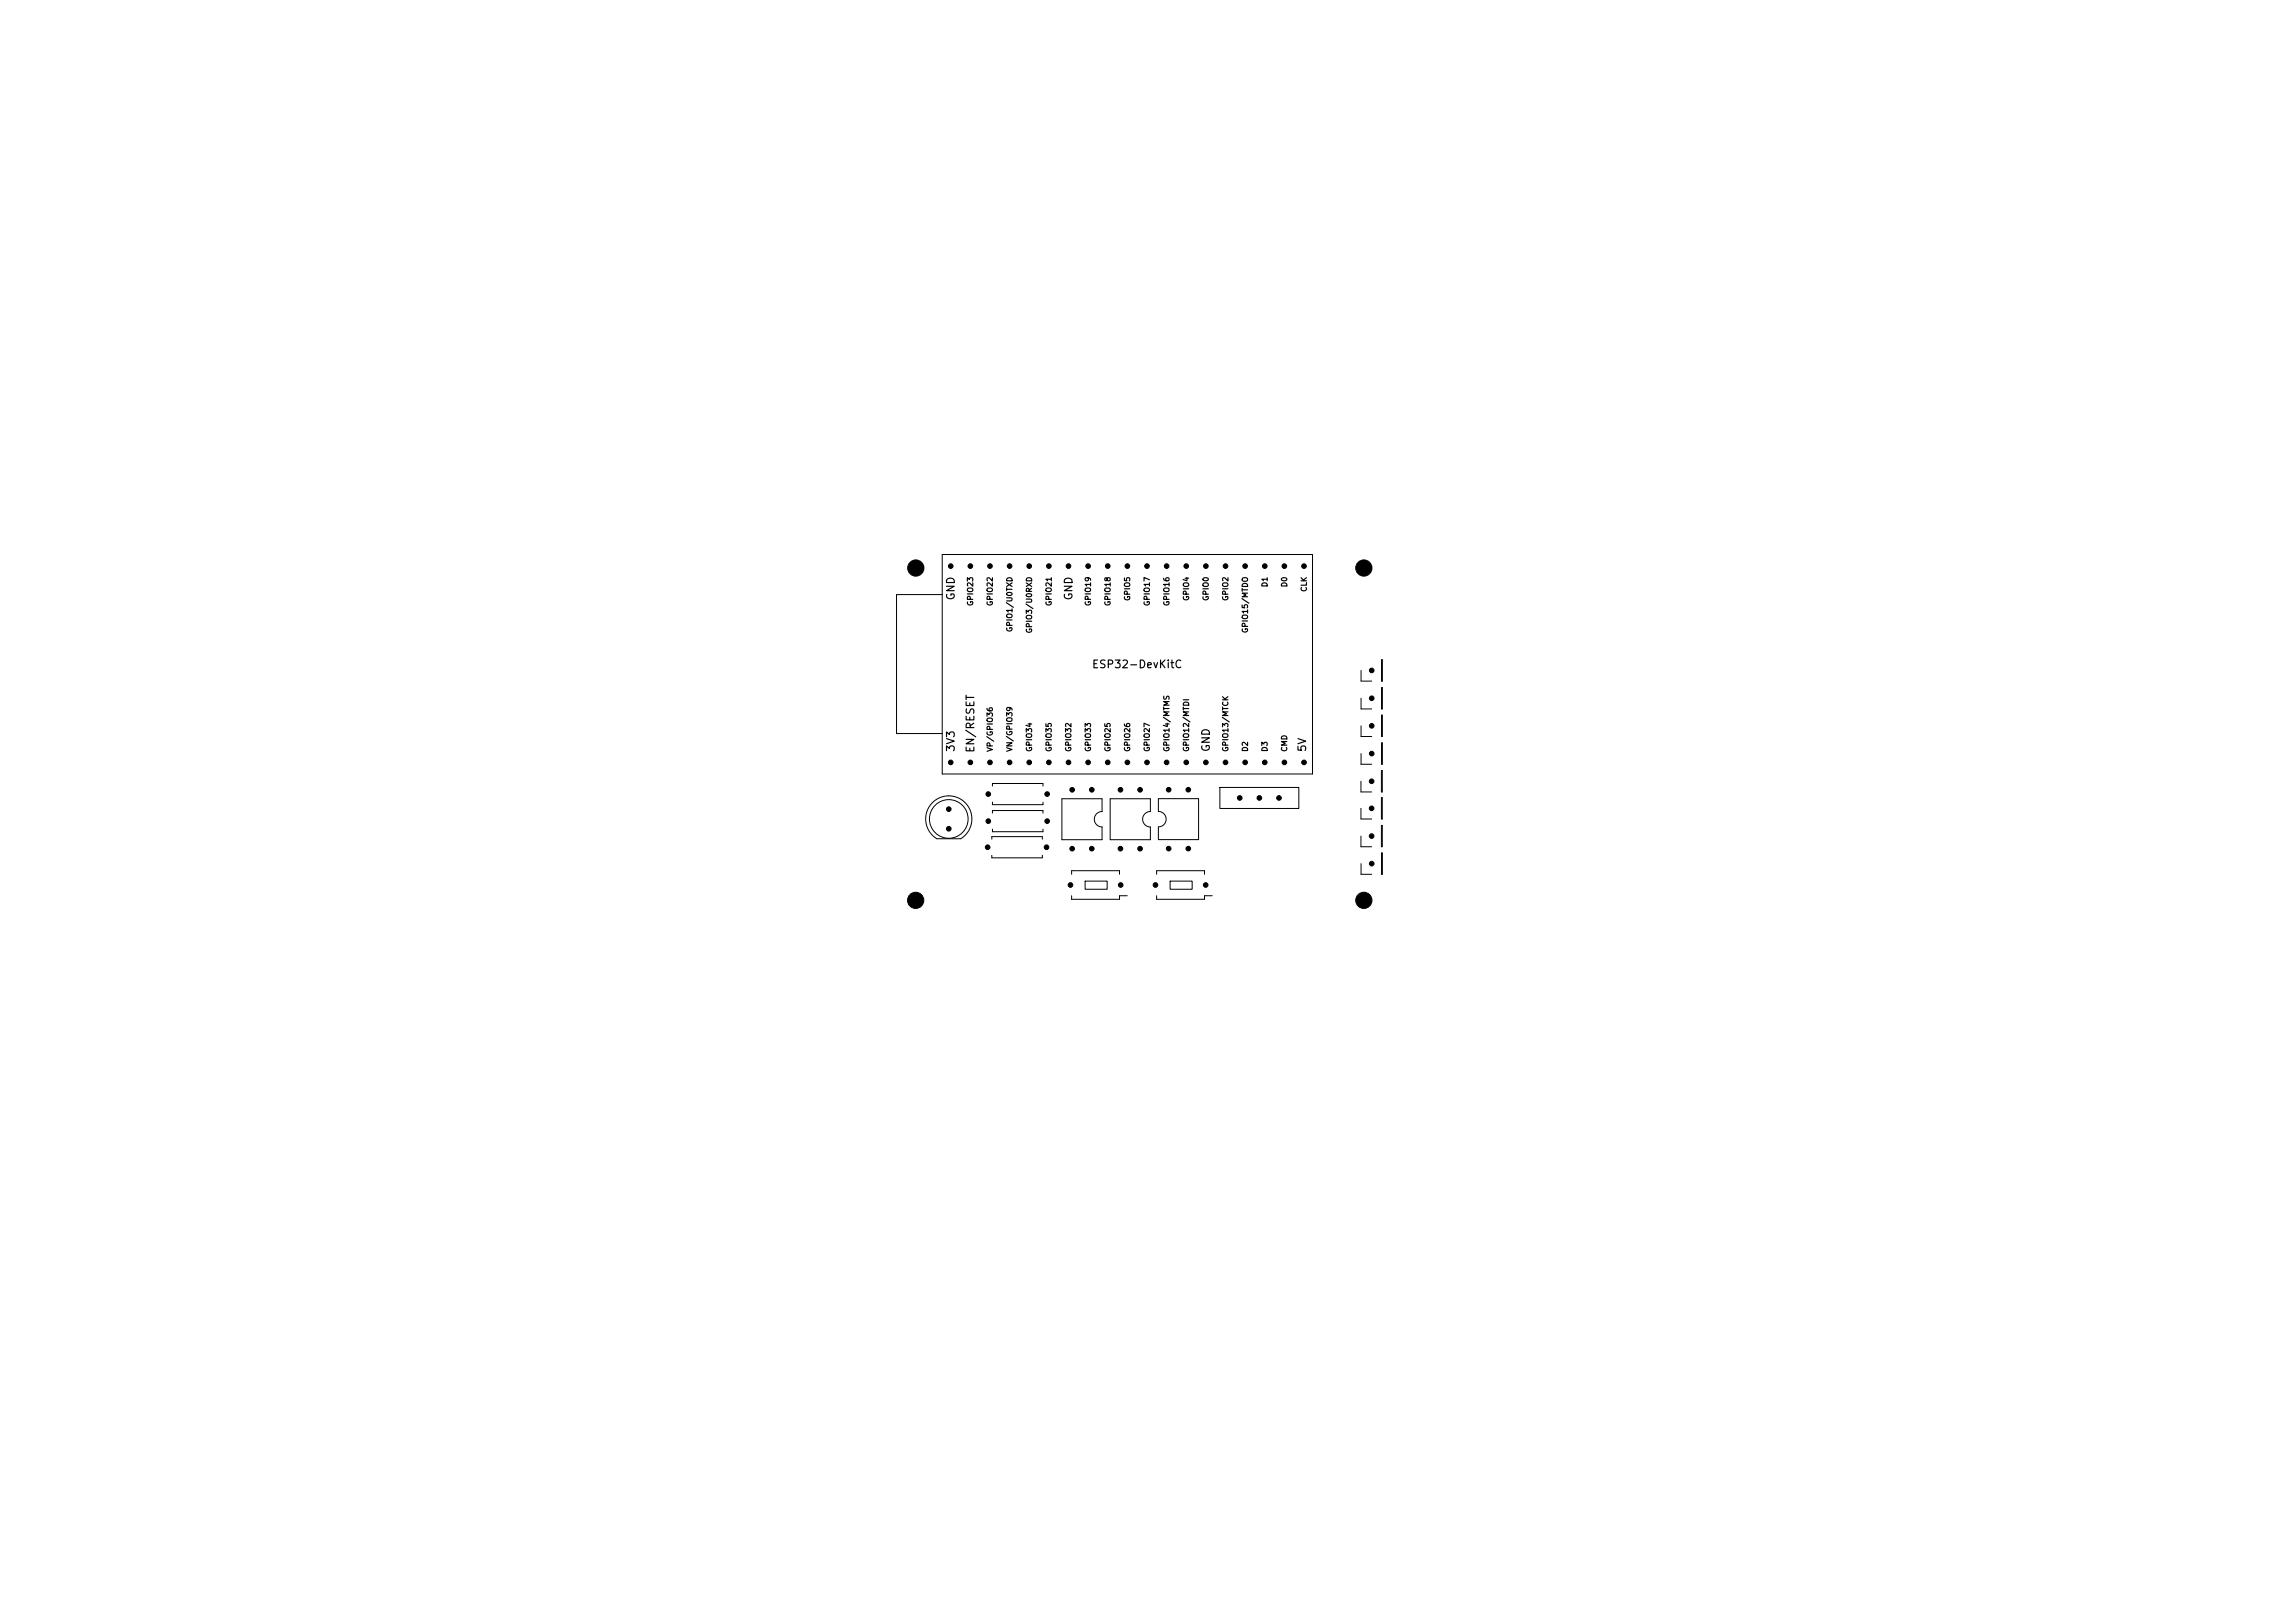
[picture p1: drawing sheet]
<svg xmlns="http://www.w3.org/2000/svg" width="297mm" height="210mm" viewBox="0 0 297 210" stroke-linecap="round" stroke-linejoin="round" font-family="sans-serif">
<defs><g id="words">
<g font-size="1">
<text x="123.8" y="77.8" transform="rotate(-90 123.8 77.8)">GND</text>
<text x="139" y="77.8" transform="rotate(-90 139 77.8)">GND</text>
<text x="141.2" y="86.7">ESP32-DevKitC</text>
<text x="123.8" y="97.4" transform="rotate(-90 123.8 97.4)">3V3</text>
<text x="126.3" y="97.5" transform="rotate(-90 126.3 97.5)">EN/RESET</text>
<text x="156.8" y="97.4" transform="rotate(-90 156.8 97.4)">GND</text>
<text x="169.3" y="97.4" transform="rotate(-90 169.3 97.4)">5V</text>
</g>
<g font-size=".7">
<text x="146.4" y="77.8" transform="rotate(-90 146.4 77.8)">GPIO5</text>
<text x="154" y="77.8" transform="rotate(-90 154 77.8)">GPIO4</text>
<text x="156.6" y="77.8" transform="rotate(-90 156.6 77.8)">GPIO0</text>
<text x="159.1" y="77.8" transform="rotate(-90 159.1 77.8)">GPIO2</text>
<text x="164.2" y="76.1" transform="rotate(-90 164.2 76.1)">D1</text>
<text x="166.7" y="76.1" transform="rotate(-90 166.7 76.1)">D0</text>
<text x="169.3" y="76.7" transform="rotate(-90 169.3 76.7)">CLK</text>
<text x="126.1" y="78.5" transform="rotate(-90 126.1 78.5)">GPIO23</text>
<text x="128.6" y="78.5" transform="rotate(-90 128.6 78.5)">GPIO22</text>
<text x="131.2" y="81.9" transform="rotate(-90 131.2 81.9)">GPIO1/U0TXD</text>
<text x="133.7" y="82" transform="rotate(-90 133.7 82)">GPIO3/U0RXD</text>
<text x="136.3" y="78.5" transform="rotate(-90 136.3 78.5)">GPIO21</text>
<text x="141.3" y="78.5" transform="rotate(-90 141.3 78.5)">GPIO19</text>
<text x="143.9" y="78.5" transform="rotate(-90 143.9 78.5)">GPIO18</text>
<text x="149" y="78.5" transform="rotate(-90 149 78.5)">GPIO17</text>
<text x="151.5" y="78.5" transform="rotate(-90 151.5 78.5)">GPIO16</text>
<text x="161.7" y="82" transform="rotate(-90 161.7 82)">GPIO15/MTDO</text>
<text x="128.6" y="97.4" transform="rotate(-90 128.6 97.4)">VP/GPIO36</text>
<text x="131.2" y="97.4" transform="rotate(-90 131.2 97.4)">VN/GPIO39</text>
<text x="133.7" y="97.4" transform="rotate(-90 133.7 97.4)">GPIO34</text>
<text x="136.3" y="97.4" transform="rotate(-90 136.3 97.4)">GPIO35</text>
<text x="138.8" y="97.4" transform="rotate(-90 138.8 97.4)">GPIO32</text>
<text x="141.3" y="97.4" transform="rotate(-90 141.3 97.4)">GPIO33</text>
<text x="143.9" y="97.4" transform="rotate(-90 143.9 97.4)">GPIO25</text>
<text x="146.4" y="97.4" transform="rotate(-90 146.4 97.4)">GPIO26</text>
<text x="149" y="97.4" transform="rotate(-90 149 97.4)">GPIO27</text>
<text x="151.5" y="97.4" transform="rotate(-90 151.5 97.4)">GPIO14/MTMS</text>
<text x="154" y="97.4" transform="rotate(-90 154 97.4)">GPIO12/MTDI</text>
<text x="159.1" y="97.4" transform="rotate(-90 159.1 97.4)">GPIO13/MTCK</text>
<text x="161.7" y="97.4" transform="rotate(-90 161.7 97.4)">D2</text>
<text x="164.2" y="97.4" transform="rotate(-90 164.2 97.4)">D3</text>
<text x="166.7" y="97.4" transform="rotate(-90 166.7 97.4)">CMD</text>
</g>
</g></defs>
<g fill="none" stroke="#000" stroke-width=".13">
<path d="M121.9 76.9h-5.9v18h5.9M121.9 71.8h48v28.4h-48zM176.1 86.8v1.3h1.4M176.1 90.4v1.3h1.4M176.1 93.9v1.4h1.4M176.1 97.5v1.4h1.4M178.8 99.7h.1v2.8h-.1zM178.8 85.4h.1v2.7h-.1zM178.8 89h.1v2.7h-.1zM178.8 92.5h.1v2.8h-.1zM178.8 96.1h.1v2.8h-.1zM120.7 103.9a2.99 2.99 0 0 1 4.4 .2 2.99 2.99 0 0 1-.8 4.4h-3.1a2.99 2.99 0 0 1-.5-4.6z"/>
<path d="M128.4 108.6v-.3h6.5v.3M128.4 110.7v.3h6.5v-.3M128.4 105.2v-.3h6.6v.3M128.4 107.3v.3h6.6v-.3M128.4 101.7v-.3h6.6v.3M128.4 103.8v.3h6.6v-.3M137.4 103.4h5.2v1.6a1 1 0 0 0-1 1 1 1 0 0 0 1 1v1.7h-5.2zM138.7 113.1v-.4h6.2v.4M138.7 115.9v.5h6.2v-.5h1M140.4 114h2.9v1.1h-2.9zM143.7 103.4h5.2v1.6a1 1 0 0 0-1 1 1 1 0 0 0 1 1v1.7h-5.2zM149.7 115.9v.5h6.2v-.5h1"/>
<path d="M149.7 113.1v-.4h6.2v.4M149.9 103.3h5.2v5.3h-5.2v-1.6a1 1 0 0 0 1-1 1 1 0 0 0-1-1zM151.4 114h2.9v1.1h-2.9zM157.9 101.9h10.2v2.7h-10.2zM176.1 101.1v1.4h1.4M176.1 104.6v1.4h1.4M176.1 108.2v1.4h1.4M176.1 111.8v1.3h1.4M178.8 103.2h.1v2.8h-.1zM178.8 106.8h.1v2.8h-.1zM178.8 110.4h.1v2.7h-.1z"/>
<circle cx="122.8" cy="106" r="2.5"/>
</g>
<g fill="#000" stroke="#000" stroke-width=".13">
<circle cx="118.5" cy="73.5" r="1.05"/>
<circle cx="123" cy="73.3" r=".3"/>
<circle cx="125.6" cy="73.3" r=".3"/>
<circle cx="128.1" cy="73.3" r=".3"/>
<circle cx="130.7" cy="73.3" r=".3"/>
<circle cx="133.2" cy="73.3" r=".3"/>
<circle cx="135.7" cy="73.3" r=".3"/>
<circle cx="138.3" cy="73.3" r=".3"/>
<circle cx="140.8" cy="73.3" r=".3"/>
<circle cx="143.4" cy="73.3" r=".3"/>
<circle cx="145.9" cy="73.3" r=".3"/>
<circle cx="148.4" cy="73.3" r=".3"/>
<circle cx="151" cy="73.3" r=".3"/>
<circle cx="153.5" cy="73.3" r=".3"/>
<circle cx="156.1" cy="73.3" r=".3"/>
<circle cx="158.6" cy="73.3" r=".3"/>
<circle cx="161.1" cy="73.3" r=".3"/>
<circle cx="163.7" cy="73.3" r=".3"/>
<circle cx="166.2" cy="73.3" r=".3"/>
<circle cx="168.8" cy="73.3" r=".3"/>
<circle cx="176.5" cy="73.5" r="1.05"/>
<circle cx="123" cy="98.7" r=".3"/>
<circle cx="125.6" cy="98.7" r=".3"/>
<circle cx="128.1" cy="98.7" r=".3"/>
<circle cx="130.7" cy="98.7" r=".3"/>
<circle cx="133.2" cy="98.7" r=".3"/>
<circle cx="135.7" cy="98.7" r=".3"/>
<circle cx="138.3" cy="98.7" r=".3"/>
<circle cx="140.8" cy="98.7" r=".3"/>
<circle cx="143.4" cy="98.7" r=".3"/>
<circle cx="145.9" cy="98.7" r=".3"/>
<circle cx="148.4" cy="98.7" r=".3"/>
<circle cx="151" cy="98.7" r=".3"/>
<circle cx="153.5" cy="98.7" r=".3"/>
<circle cx="156.1" cy="98.7" r=".3"/>
<circle cx="158.6" cy="98.7" r=".3"/>
<circle cx="161.1" cy="98.7" r=".3"/>
<circle cx="163.7" cy="98.7" r=".3"/>
<circle cx="166.2" cy="98.7" r=".3"/>
<circle cx="168.8" cy="98.7" r=".3"/>
<circle cx="177.5" cy="93.9" r=".3"/>
<circle cx="177.5" cy="97.5" r=".3"/>
<circle cx="177.5" cy="90.4" r=".3"/>
<circle cx="177.5" cy="86.8" r=".3"/>
<circle cx="118.5" cy="116.5" r="1.05"/>
<circle cx="122.8" cy="107.2" r=".3"/>
<circle cx="122.8" cy="104.7" r=".3"/>
<circle cx="127.8" cy="109.6" r=".3"/>
<circle cx="127.9" cy="106.2" r=".3"/>
<circle cx="127.9" cy="102.7" r=".3"/>
<circle cx="135.4" cy="109.6" r=".3"/>
<circle cx="135.5" cy="106.2" r=".3"/>
<circle cx="135.5" cy="102.7" r=".3"/>
<circle cx="138.5" cy="114.5" r=".3"/>
<circle cx="138.8" cy="102.2" r=".3"/>
<circle cx="138.8" cy="109.8" r=".3"/>
<circle cx="141.3" cy="102.2" r=".3"/>
<circle cx="141.3" cy="109.8" r=".3"/>
<circle cx="145" cy="102.2" r=".3"/>
<circle cx="145" cy="109.8" r=".3"/>
<circle cx="145" cy="114.5" r=".3"/>
<circle cx="147.5" cy="102.2" r=".3"/>
<circle cx="147.5" cy="109.8" r=".3"/>
<circle cx="149.5" cy="114.5" r=".3"/>
<circle cx="151.2" cy="102.2" r=".3"/>
<circle cx="151.2" cy="109.8" r=".3"/>
<circle cx="153.8" cy="109.8" r=".3"/>
<circle cx="153.8" cy="102.2" r=".3"/>
<circle cx="156" cy="114.5" r=".3"/>
<circle cx="160.4" cy="103.2" r=".3"/>
<circle cx="163" cy="103.2" r=".3"/>
<circle cx="165.5" cy="103.2" r=".3"/>
<circle cx="176.5" cy="116.5" r="1.05"/>
<circle cx="177.5" cy="104.6" r=".3"/>
<circle cx="177.5" cy="101.1" r=".3"/>
<circle cx="177.5" cy="108.2" r=".3"/>
<circle cx="177.5" cy="111.8" r=".3"/>
</g>
<use href="#words"/>
</svg>
